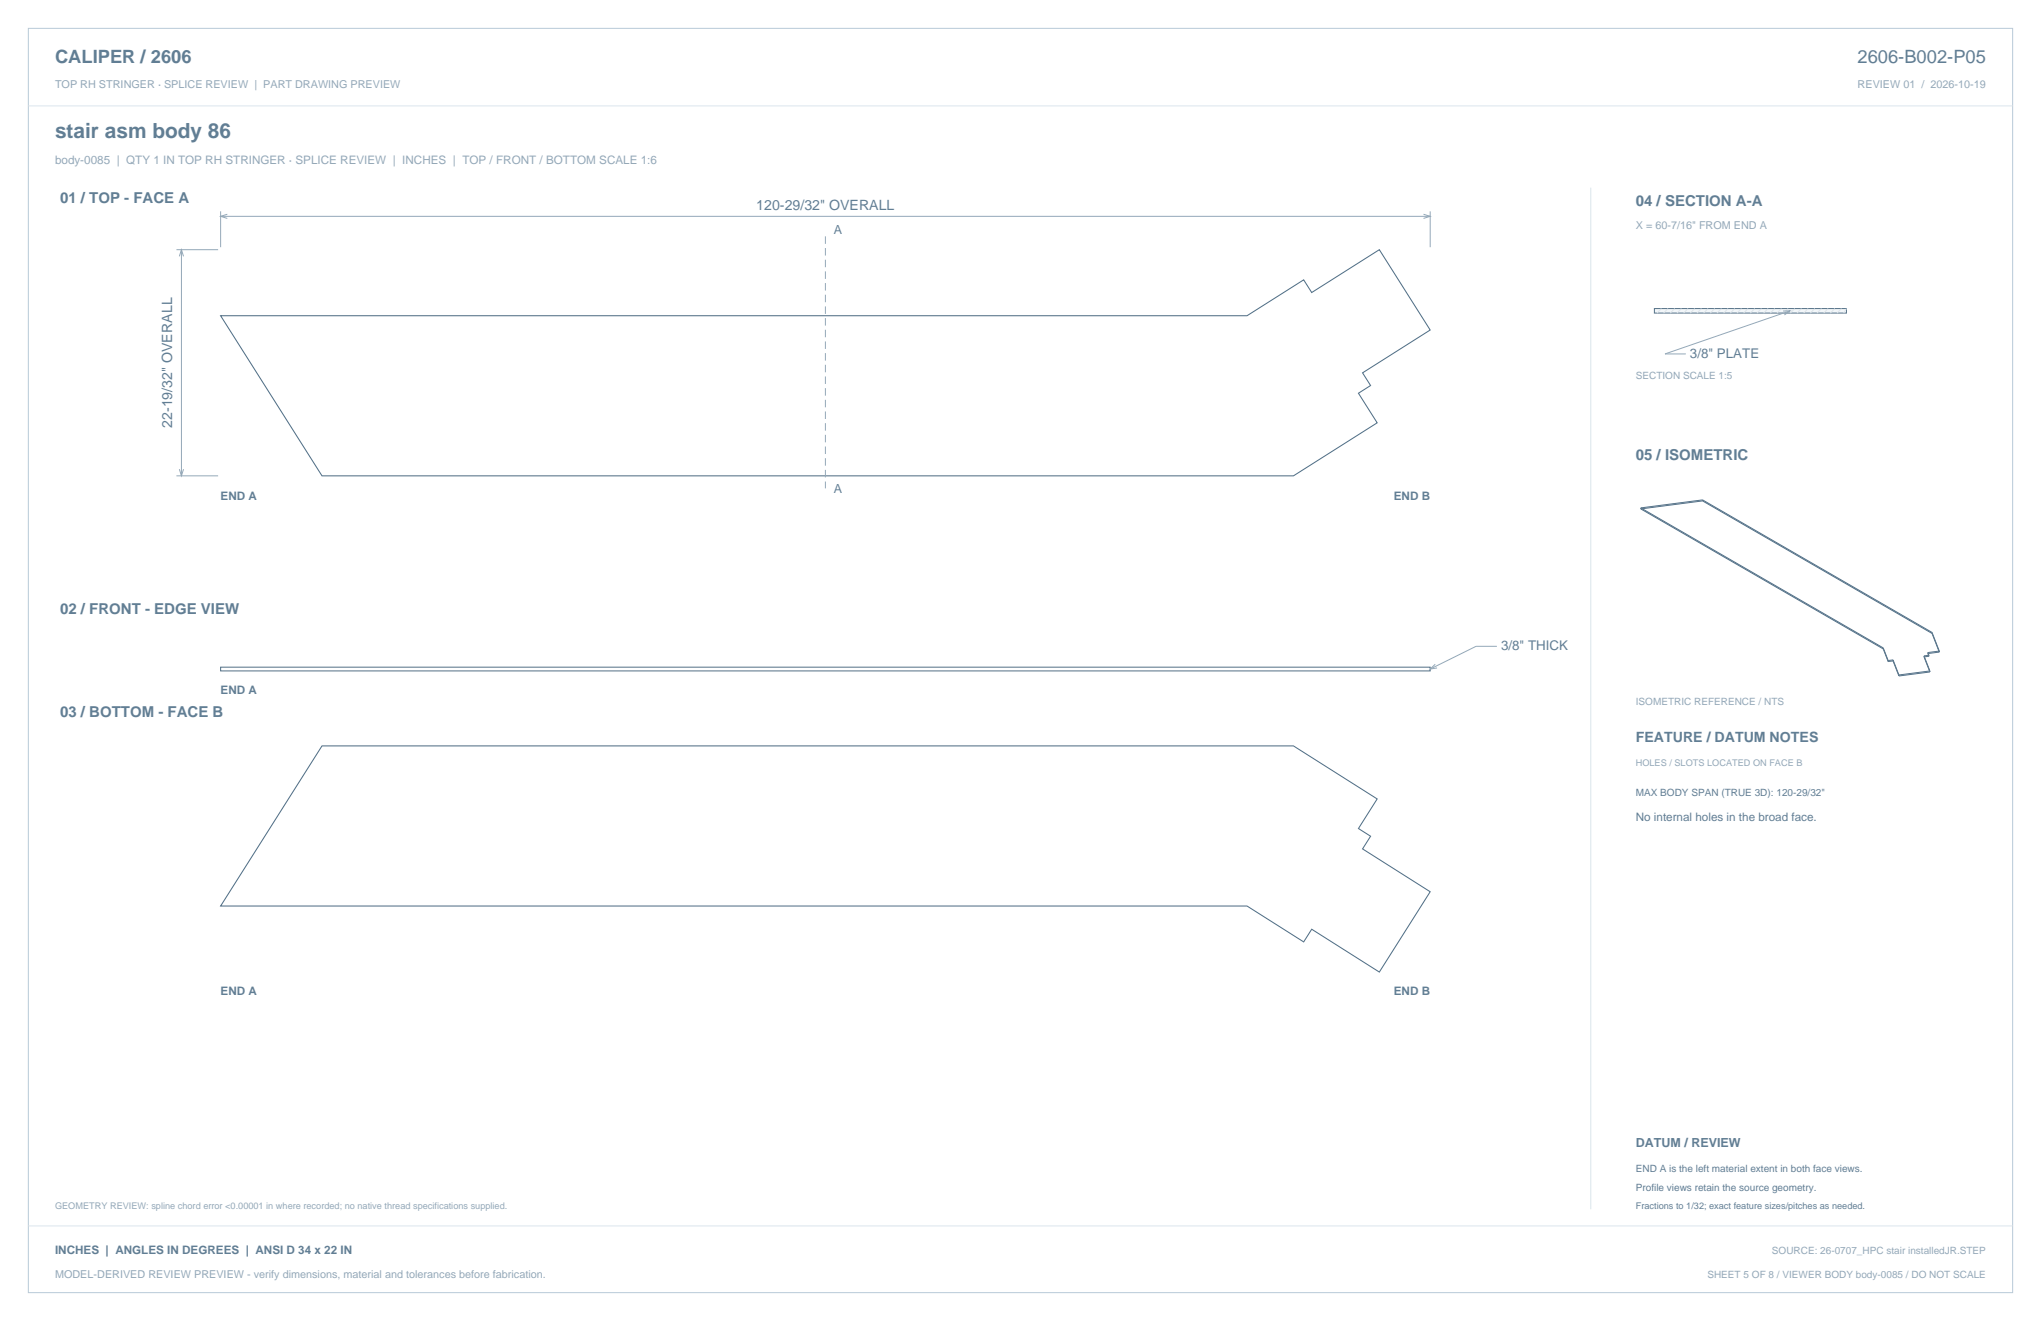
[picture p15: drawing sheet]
<svg xmlns="http://www.w3.org/2000/svg" width="864mm" height="559mm" viewBox="0 0 864 559" stroke-linecap="round" stroke-linejoin="round" font-family="sans-serif">
<defs><g id="words">
<text font-size="8.8" fill="#617e94" x="23.3" y="58.2">stair asm body 86</text>
<g font-size="7.8" fill="#617e94">
<text x="23.3" y="26.8">CALIPER / 2606</text>
<text x="786" y="26.8">2606-B002-P05</text>
</g>
<g font-size="6.3" fill="#617e94">
<text x="25.4" y="86.1">01 / TOP - FACE A</text>
<text x="692.1" y="87.1">04 / SECTION A-A</text>
<text x="692.1" y="194.4">05 / ISOMETRIC</text>
<text x="25.4" y="259.6">02 / FRONT - EDGE VIEW</text>
<text x="25.4" y="303.4">03 / BOTTOM - FACE B</text>
</g>
<g font-size="6" fill="#617e94">
<text x="320" y="88.7">120-29/32&quot; OVERALL</text>
<text x="72.9" y="181" transform="rotate(-90 72.9 181)">22-19/32&quot; OVERALL</text>
<text x="692.1" y="314">FEATURE / DATUM NOTES</text>
</g>
<g font-size="5.6" fill="#617e94">
<text x="715.1" y="151.5">3/8&quot; PLATE</text>
<text x="635.1" y="275.2">3/8&quot; THICK</text>
</g>
<g font-size="5.3" fill="#617e94">
<text x="352.8" y="98.9">A</text>
<text x="352.8" y="208.3">A</text>
<text x="692.1" y="485.1">DATUM / REVIEW</text>
</g>
<text font-size="4.9" fill="#93a8b9" x="23.3" y="69.5">body-0085 | QTY 1 IN TOP RH STRINGER · SPLICE REVIEW | INCHES | TOP / FRONT / BOTTOM SCALE 1:6</text>
<g font-size="4.9" fill="#617e94">
<text x="93.4" y="211.5">END A</text>
<text x="589.8" y="211.5">END B</text>
<text x="93.4" y="293.7">END A</text>
<text x="692.1" y="347.5">No internal holes in the broad face.</text>
<text x="93.4" y="421.1">END A</text>
<text x="589.8" y="421.1">END B</text>
<text x="23.3" y="530.6">INCHES | ANGLES IN DEGREES | ANSI D 34 x 22 IN</text>
</g>
<g font-size="4.6" fill="#93a8b9">
<text x="23.3" y="37">TOP RH STRINGER · SPLICE REVIEW | PART DRAWING PREVIEW</text>
<text x="786" y="37">REVIEW 01 / 2026-10-19</text>
<text x="692.1" y="97">X = 60-7/16&quot; FROM END A</text>
<text x="23.3" y="540.5">MODEL-DERIVED REVIEW PREVIEW - verify dimensions, material and tolerances before fabrication.</text>
</g>
<g font-size="4.2" fill="#93a8b9">
<text x="692.1" y="160.3">SECTION SCALE 1:5</text>
<text x="692.1" y="298.1">ISOMETRIC REFERENCE / NTS</text>
<text x="749.7" y="530.6">SOURCE: 26-0707_HPC stair installedJR.STEP</text>
<text x="722.4" y="540.5">SHEET 5 OF 8 / VIEWER BODY body-0085 / DO NOT SCALE</text>
</g>
<g font-size="4.2" fill="#617e94">
<text x="692.1" y="336.9">MAX BODY SPAN (TRUE 3D): 120-29/32&quot;</text>
<text x="692.1" y="495.7">END A is the left material extent in both face views.</text>
<text x="692.1" y="503.8">Profile views retain the source geometry.</text>
</g>
<g font-size="3.9" fill="#93a8b9">
<text x="692.1" y="323.8">HOLES / SLOTS LOCATED ON FACE B</text>
<text x="23.3" y="511.5">GEOMETRY REVIEW: spline chord error &lt;0.00001 in where recorded; no native thread specifications supplied.</text>
</g>
<text font-size="3.9" fill="#617e94" x="692.1" y="511.5">Fractions to 1/32; exact feature sizes/pitches as needed.</text>
</g></defs>
<path d="M12 12h839.6v534.8h-839.6z" fill="none" stroke="#b8cad8" stroke-width=".42"/>
<path d="M12 44.8h839.6M673.1 79.4v432.1" fill="none" stroke="#dbe5ed" stroke-width=".42"/>
<path d="M93.4 133.6h434.3l23.9-15.2 3.4 5.3 28.6-18.1 21.5 34-28.6 18.1 3.4 5.4-5.1 3.2 7.9 12.6-35.4 22.4h-411.1zM136.2 315.5h411.1l35.4 22.5-7.9 12.5 5.1 3.2-3.4 5.4 28.6 18.1-21.5 34-28.6-18.1-3.4 5.3-23.9-15.1h-434.3z" fill="none" stroke="#536f85" stroke-width=".44"/>
<path d="M93.4 89.4v15.2M93.4 91.5h511.7M96.2 90.6l-2.8 .9 2.8 .9M602.3 90.6l2.8 .9-2.8 .9M605.1 89.4v15.2M74.7 105.6h17.6M75.9 108.4l.9-2.8 .9 2.8M76.8 105.6v95.7M75.9 198.5l.9 2.8 .9-2.8M74.7 201.3h17.6M633.4 273.4h-8.8l-19.5 9.6M607.3 281l-2.2 2 3-.4" fill="none" stroke="#93a8b9" stroke-width=".42"/>
<path d="M349.2 100v106.6" fill="none" stroke="#93a8b9" stroke-width=".42" stroke-dasharray="3.2 1.8" stroke-linecap="butt"/>
<path d="M93.4 282.2h511.7v1.6h-511.7z" fill="none" stroke="#536f85" stroke-width=".42"/>
<path d="M700 130.5h81.3v1.9h-81.3z" fill-rule="evenodd" fill="#f2f6f9" stroke="#536f85" stroke-width=".42"/>
<g fill="none" stroke="#dbe5ed" stroke-width=".42">
<path d="M703 130.5l-1.9 1.9M705.8 130.5l-1.9 1.9M708.6 130.5l-1.9 1.9M711.4 130.5l-1.9 1.9M714.3 130.5l-1.9 1.9M717.1 130.5l-1.9 1.9M719.9 130.5l-1.9 1.9M722.7 130.5l-1.9 1.9M725.6 130.5l-2 1.9M728.4 130.5l-1.9 1.9M731.2 130.5l-1.9 1.9M734 130.5l-1.9 1.9"/>
<path d="M736.8 130.5l-1.9 1.9M739.7 130.5l-1.9 1.9M742.5 130.5l-1.9 1.9M745.3 130.5l-1.9 1.9M748.1 130.5l-1.9 1.9M751 130.5l-2 1.9M753.8 130.5l-1.9 1.9M756.6 130.5l-1.9 1.9M759.4 130.5l-1.9 1.9M762.2 130.5l-1.9 1.9M765.1 130.5l-1.9 1.9M767.9 130.5l-1.9 1.9"/>
<path d="M770.7 130.5l-1.9 1.9M773.5 130.5l-1.9 1.9M776.4 130.5l-2 1.9M779.2 130.5l-1.9 1.9M781.3 130.5l-1.2 1.9M12 518.6h839.6"/>
</g>
<path d="M754.5 131.6l2.9-.1-2.4 1.7M757.4 131.5l-52.9 18.2h8.8" fill="none" stroke="#93a8b9" stroke-width=".42"/>
<g fill="none" stroke="#536f85" stroke-width=".42">
<path d="M694.3 214.8v.5M694.3 215.3l102.6 59.2M694.3 214.8l102.6 59.3M720.4 211.5l-26.1 3.3M720.4 211.9l97.1 56.1M720.4 211.9l-26.1 3.4M720.4 211.5l97.1 56M720.4 211.5v.4M796.9 274.1l2 5.3M796.9 274.5l2 5.4M796.9 274.1v.4M798.9 279.4v.5"/>
<path d="M801 279.6l-2.1 .3M801 279.1l-2.1 .3M801 279.1v.5M801 279.6l2.5 6.4M801 279.1l2.5 6.4M814.1 277.9l2.5 6.4M814.1 277.5v.4M814.1 277.5l2.5 6.3M815.7 276v.5M815.7 276.5l.5 1.1M815.7 276l.5 1.2M816.2 277.2l-2.1 .3"/>
<path d="M816.2 277.2v.4M816.2 277.6l-2.1 .3M817.5 268l3.1 7.8M817.5 267.5l3.1 7.9M817.5 267.5v.5M820.6 275.8l-4.9 .7M820.6 275.4v.4M820.6 275.4l-4.9 .6M803.5 285.5v.5M816.6 284.3l-13.1 1.7M816.6 283.8v.5M816.6 283.8l-13.1 1.7"/>
</g>
<use href="#words"/>
</svg>
